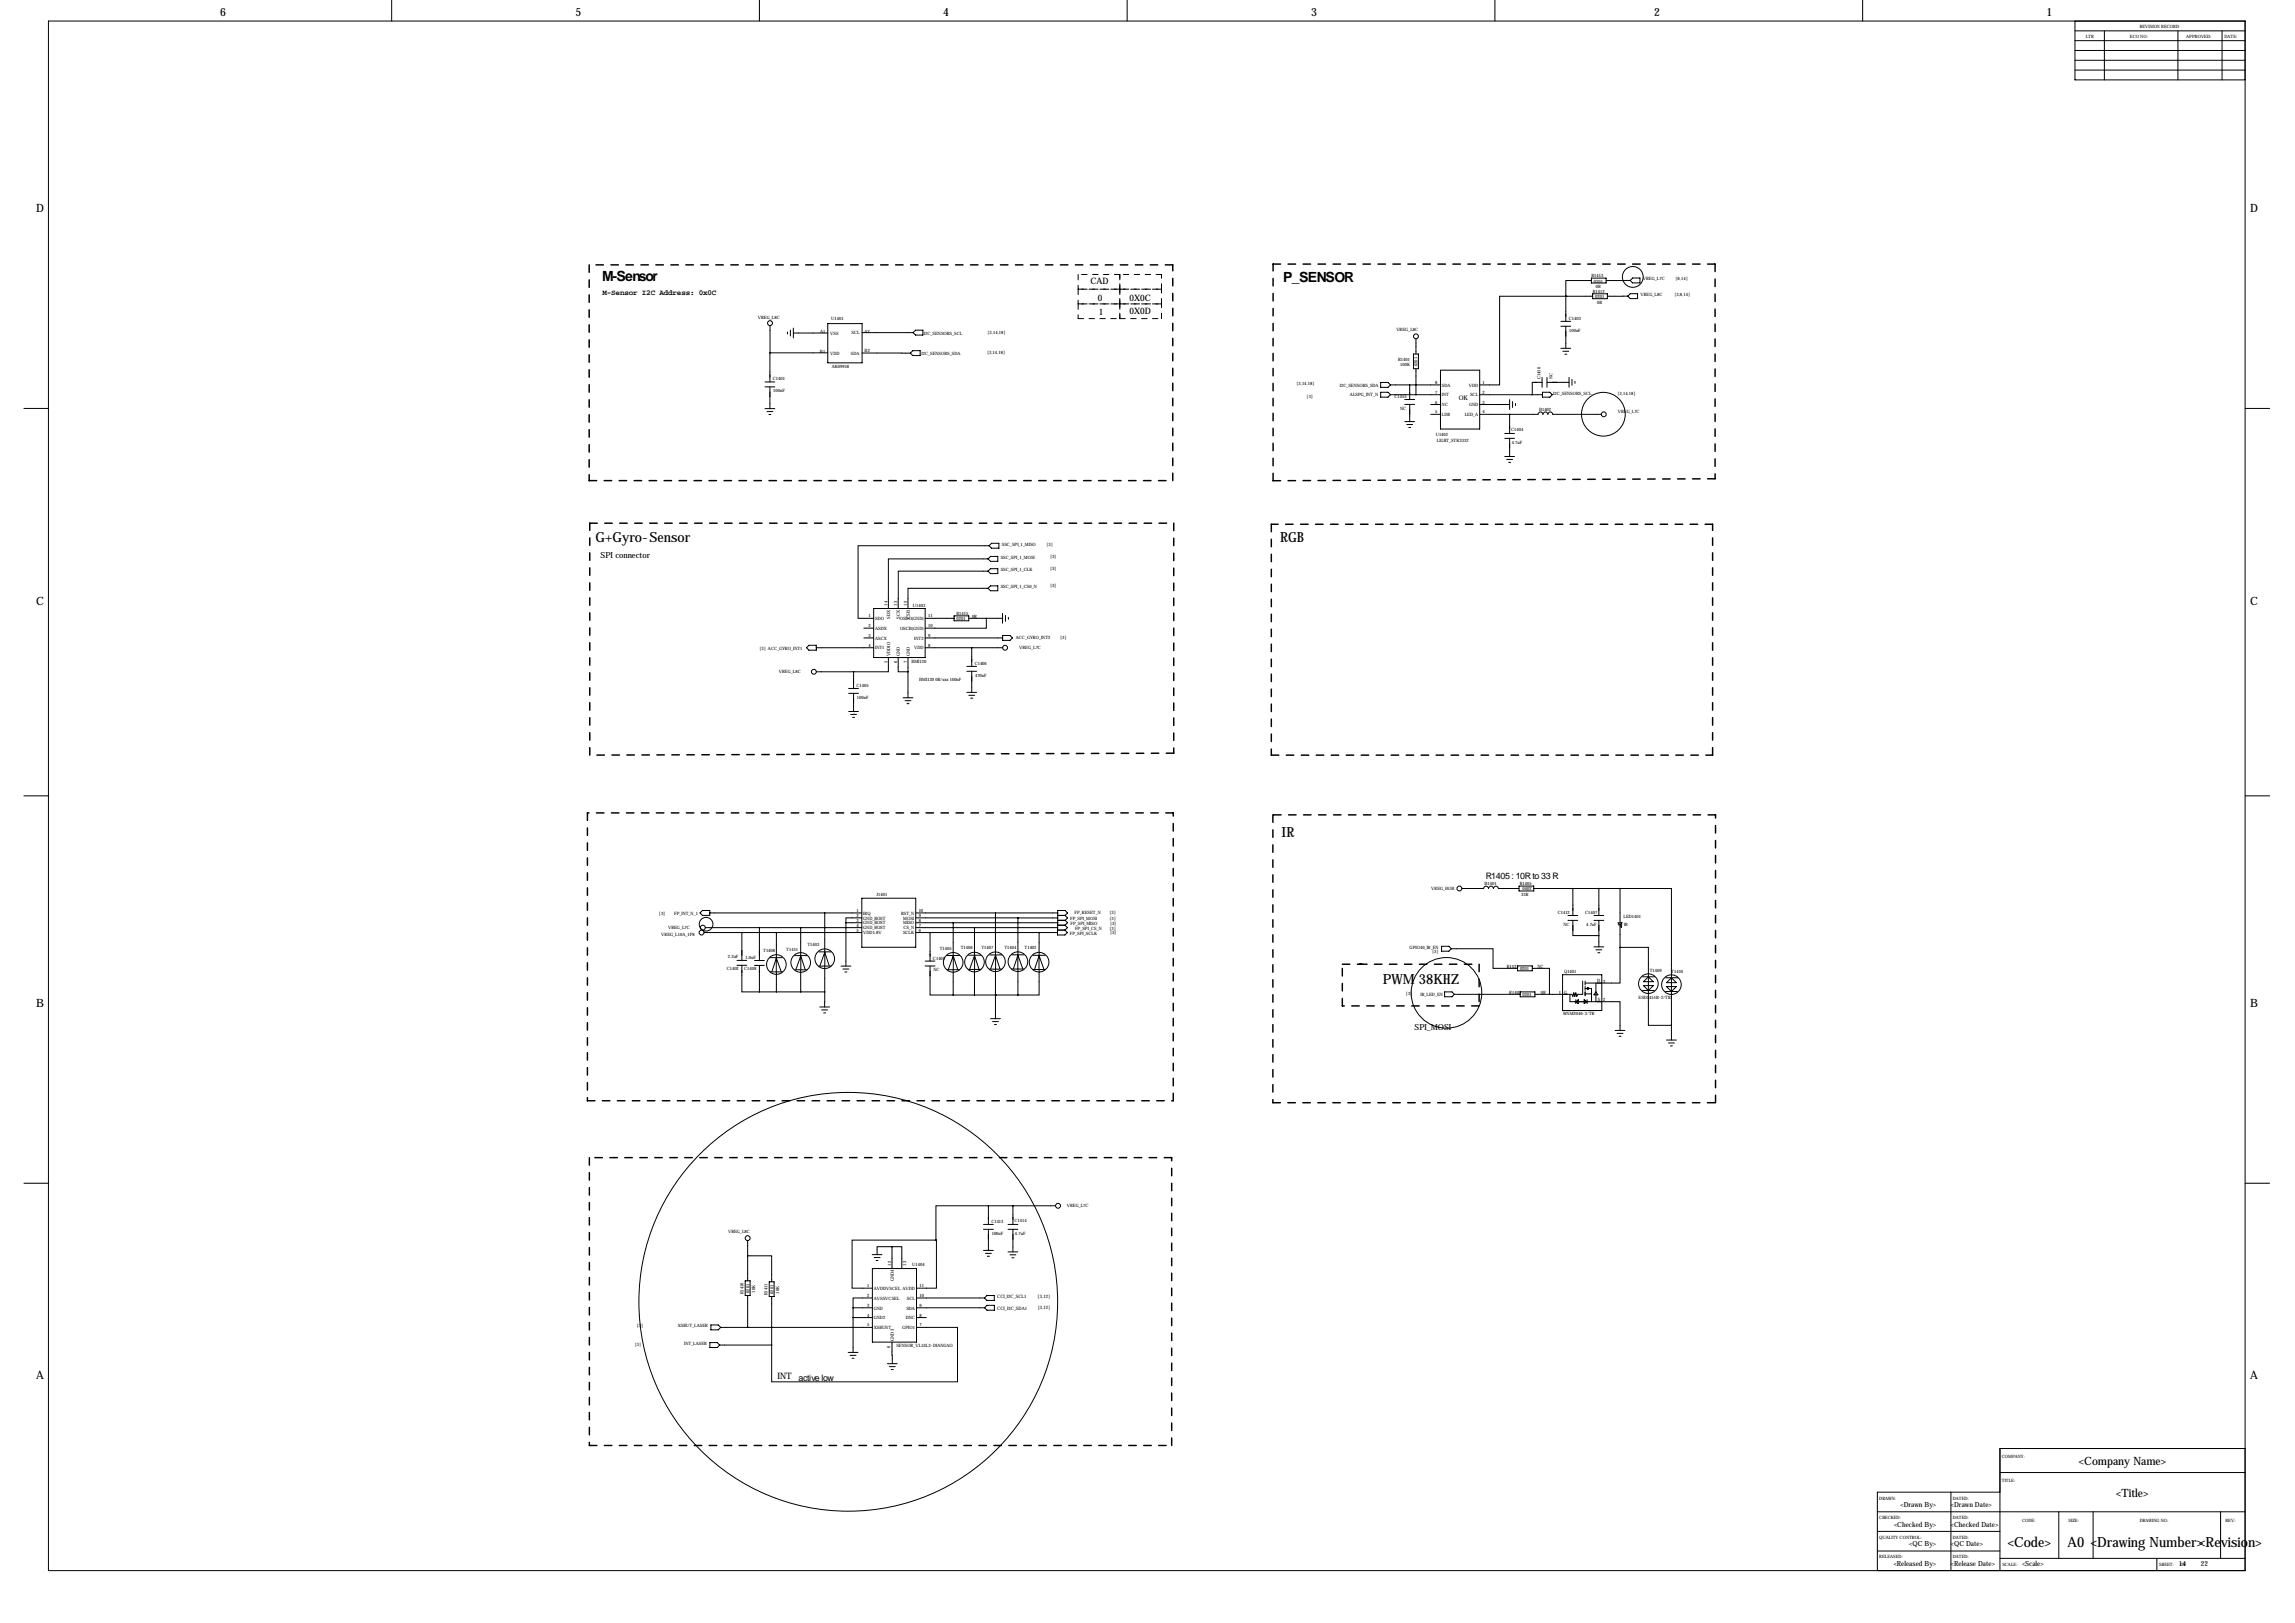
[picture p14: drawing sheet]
<svg xmlns="http://www.w3.org/2000/svg" width="1189mm" height="841mm" viewBox="0 0 1189 841" stroke-linecap="round" stroke-linejoin="round" font-family="sans-serif">
<defs><g id="words">
<g font-size="7.3">
<text x="312" y="146">M-Sensor</text>
<text x="665" y="146">P_SENSOR</text>
<text x="309" y="281">G+Gyro-Sensor</text>
<text x="663" y="281">RGB</text>
<text x="664" y="433">IR</text>
<text x="716" y="510">PWM 38KHZ</text>
<text x="1040" y="801">&lt;Code&gt;</text>
<text x="1071" y="801">A0 &lt;Drawing Number&gt;&lt;Revision&gt;</text>
</g>
<g font-size="5.9">
<text x="114" y="8">6</text>
<text x="298" y="8">5</text>
<text x="489" y="8">4</text>
<text x="679" y="8">3</text>
<text x="857" y="8">2</text>
<text x="1060" y="8">1</text>
<text x="19" y="110">D</text>
<text x="1166" y="110">D</text>
<text x="19" y="313">C</text>
<text x="1166" y="313">C</text>
<text x="19" y="521">B</text>
<text x="1166" y="521">B</text>
<text x="19" y="714">A</text>
<text x="1166" y="714">A</text>
<text x="1077" y="759">&lt;Company Name&gt;</text>
<text x="1096" y="775">&lt;Title&gt;</text>
</g>
<g font-size="4.6">
<text x="565" y="147">CAD</text>
<text x="569" y="156">0</text>
<text x="585" y="156">0X0C</text>
<text x="569" y="163">1</text>
<text x="585" y="162">0X0D</text>
<text x="770" y="455">R1405 : 10R to 33 R</text>
<text x="403" y="714">INT active low</text>
</g>
<g font-size="4.3">
<text x="311" y="289">SPI connector</text>
<text x="733" y="533">SPI_MOSI</text>
</g>
<text font-size="4" x="312" y="153">M-Sensor I2C Address: 0x0C</text>
<g font-size="3.6">
<text x="985" y="781">&lt;Drawn By&gt;</text>
<text x="1011" y="781">&lt;Drawn Date&gt;</text>
<text x="981" y="791">&lt;Checked By&gt;</text>
<text x="1011" y="791">&lt;Checked Date&gt;</text>
<text x="989" y="801">&lt;QC By&gt;</text>
<text x="1011" y="801">&lt;QC Date&gt;</text>
<text x="981" y="811">&lt;Released By&gt;</text>
<text x="1011" y="811">&lt;Release Date&gt;</text>
<text x="1047" y="811">&lt;Scale&gt;</text>
<text x="1129" y="811">14</text>
<text x="1140" y="811">22</text>
</g>
<text font-size="3.3" x="756" y="207">OK</text>
<g font-size="2.4">
<text x="517" y="672">CCI_I2C_SCL1</text>
<text x="537" y="672">[3,12]</text>
<text x="517" y="678">CCI_I2C_SDA1</text>
<text x="538" y="678">[3,12]</text>
</g>
<g font-size="2.3">
<text x="1108" y="15">REVISION RECORD</text>
<text x="1080" y="20">LTR</text>
<text x="1103" y="20">ECO NO:</text>
<text x="1133" y="20">APPROVED:</text>
<text x="1152" y="20">DATE:</text>
<text x="824" y="144">R1413</text>
<text x="826" y="146">0201</text>
<text x="827" y="149">0R</text>
<text x="851" y="145">VREG_L7C</text>
<text x="868" y="145">[8,14]</text>
<text x="825" y="152">R1412</text>
<text x="826" y="154">0201</text>
<text x="850" y="153">VREG_L8C</text>
<text x="867" y="153">[3,8,14]</text>
<text x="827" y="157">0R</text>
<text x="393" y="165">VREG_L8C</text>
<text x="431" y="166">U1401</text>
<text x="813" y="166">C1403</text>
<text x="425" y="172">A1</text>
<text x="430" y="173">VSS</text>
<text x="441" y="173">SCL</text>
<text x="448" y="172">A2</text>
<text x="479" y="173">I2C_SENSORS_SCL</text>
<text x="512" y="173">[3,14,18]</text>
<text x="723" y="172">VREG_L8C</text>
<text x="813" y="172">100nF</text>
<text x="425" y="183">B1</text>
<text x="430" y="184">VDD</text>
<text x="441" y="184">SDA</text>
<text x="448" y="182">B2</text>
<text x="477" y="184">I2C_SENSORS_SDA</text>
<text x="511" y="183">[3,14,18]</text>
<text x="431" y="191">AK09918</text>
<text x="724" y="187">R1401</text>
<text x="725" y="189">100K</text>
<text x="734" y="190" transform="rotate(-90 734 190)">0201</text>
<text x="400" y="197">C1401</text>
<text x="798" y="197" transform="rotate(-90 798 197)">C1456</text>
<text x="804" y="196" transform="rotate(-90 804 196)">NC</text>
<text x="401" y="203">100nF</text>
<text x="672" y="200">[3,14,18]</text>
<text x="694" y="200">I2C_SENSORS_SDA</text>
<text x="743" y="204">7</text>
<text x="743" y="199">8</text>
<text x="747" y="200">SDA</text>
<text x="761" y="200">VDD</text>
<text x="768" y="199">1</text>
<text x="768" y="204">2</text>
<text x="677" y="206">[3]</text>
<text x="699" y="205">ALSPG_INT_N</text>
<text x="722" y="206">C1455</text>
<text x="743" y="209">6</text>
<text x="747" y="205">INT</text>
<text x="762" y="205">SCL</text>
<text x="768" y="209">3</text>
<text x="805" y="205">I2C_SENSORS_SCL</text>
<text x="838" y="205">[3,14,18]</text>
<text x="725" y="212">NC</text>
<text x="743" y="214">5</text>
<text x="747" y="216">LDR</text>
<text x="747" y="210">NC</text>
<text x="759" y="216">LED_A</text>
<text x="761" y="210">GND</text>
<text x="768" y="214">4</text>
<text x="797" y="213">B1402</text>
<text x="838" y="214">VREG_L7C</text>
<text x="744" y="226">U1402</text>
<text x="783" y="224">C1404</text>
<text x="744" y="229">LIGHT_STK3332</text>
<text x="783" y="230">4.7uF</text>
<text x="519" y="283">SSC_SPI_1_MISO</text>
<text x="542" y="283">[3]</text>
<text x="518" y="289">SSC_SPI_1_MOSI</text>
<text x="544" y="289">[3]</text>
<text x="518" y="296">SSC_SPI_1_CLK</text>
<text x="544" y="295">[3]</text>
<text x="518" y="305">SSC_SPI_1_CS0_N</text>
<text x="544" y="304">[3]</text>
<text x="460" y="314" transform="rotate(-90 460 314)">14</text>
<text x="465" y="314" transform="rotate(-90 465 314)">13</text>
<text x="470" y="314" transform="rotate(-90 470 314)">12</text>
<text x="473" y="314">U1403</text>
<text x="450" y="320">1</text>
<text x="453" y="321">SDO</text>
<text x="461" y="320" transform="rotate(-90 461 320)">SDX</text>
<text x="466" y="321">OSDO(GND)</text>
<text x="466" y="320" transform="rotate(-90 466 320)">SCX</text>
<text x="471" y="320" transform="rotate(-90 471 320)">CSB</text>
<text x="481" y="320">11</text>
<text x="495" y="319">R1415</text>
<text x="496" y="321">0201</text>
<text x="504" y="320">0R</text>
<text x="450" y="325">2</text>
<text x="450" y="330">3</text>
<text x="453" y="326">ASDX</text>
<text x="466" y="326">OSCB(GND)</text>
<text x="481" y="325">10</text>
<text x="481" y="330">9</text>
<text x="450" y="335">4</text>
<text x="453" y="331">ASCX</text>
<text x="474" y="331">INT2</text>
<text x="481" y="335">8</text>
<text x="526" y="331">ACC_GYRO_INT2</text>
<text x="549" y="331">[3]</text>
<text x="393" y="337">[3] ACC_GYRO_INT1</text>
<text x="453" y="336">INT1</text>
<text x="461" y="340" transform="rotate(-90 461 340)">VDDIO</text>
<text x="466" y="340" transform="rotate(-90 466 340)">GND</text>
<text x="471" y="340" transform="rotate(-90 471 340)">GND</text>
<text x="474" y="336">VDD</text>
<text x="528" y="336">VREG_L7C</text>
<text x="460" y="343" transform="rotate(-90 460 343)">5</text>
<text x="465" y="343" transform="rotate(-90 465 343)">6</text>
<text x="470" y="343" transform="rotate(-90 470 343)">7</text>
<text x="472" y="344">BMI120</text>
<text x="505" y="344">C1406</text>
<text x="403" y="349">VREG_L8C</text>
<text x="476" y="352">BMI120 0R/xxx 100nF</text>
<text x="505" y="351">470nF</text>
<text x="444" y="356">C1405</text>
<text x="444" y="362">100nF</text>
<text x="741" y="461">VREG_BOB</text>
<text x="769" y="458">B1401</text>
<text x="787" y="459">R1405</text>
<text x="789" y="461">0402</text>
<text x="454" y="464">J1401</text>
<text x="788" y="464">33R</text>
<text x="341" y="474">[3]</text>
<text x="349" y="474">FP_INT_N_1</text>
<text x="444" y="472">1</text>
<text x="447" y="474">IRQ</text>
<text x="467" y="474">RST_N</text>
<text x="476" y="472">10</text>
<text x="557" y="473">FP_RESET_N</text>
<text x="575" y="474">[3]</text>
<text x="807" y="473">C1412</text>
<text x="821" y="473">C1407</text>
<text x="444" y="475">2</text>
<text x="444" y="477">3</text>
<text x="444" y="480">4</text>
<text x="447" y="476">GND_HOST</text>
<text x="447" y="479">GND_HOST</text>
<text x="468" y="479">MISO</text>
<text x="468" y="476">MOSI</text>
<text x="476" y="480">7</text>
<text x="476" y="477">8</text>
<text x="476" y="475">9</text>
<text x="554" y="477">FP_SPI_MOSI</text>
<text x="555" y="479">FP_SPI_MISO</text>
<text x="575" y="477">[3]</text>
<text x="575" y="479">[3]</text>
<text x="810" y="480">NC</text>
<text x="822" y="480">4.7uF</text>
<text x="841" y="476">LED1401</text>
<text x="841" y="480">IR</text>
<text x="343" y="485">VREG_L10A_1P8</text>
<text x="346" y="481">VREG_L7C</text>
<text x="444" y="483">5</text>
<text x="447" y="481">GND_HOST</text>
<text x="447" y="484">VDD1.8V</text>
<text x="468" y="484">SCLK</text>
<text x="468" y="481">CS_N</text>
<text x="476" y="483">6</text>
<text x="554" y="484">FP_SPI_SCLK</text>
<text x="557" y="482">FP_SPI_CS_N</text>
<text x="575" y="482">[3]</text>
<text x="575" y="484">[3]</text>
<text x="418" y="490">T1403</text>
<text x="498" y="492">T1406</text>
<text x="508" y="492">T1407</text>
<text x="520" y="492">T1404</text>
<text x="531" y="492">T1402</text>
<text x="730" y="491">GPIO40_IR_EN</text>
<text x="377" y="496">2.2uF</text>
<text x="386" y="496">1.0uF</text>
<text x="395" y="493">T1408</text>
<text x="407" y="493">T1411</text>
<text x="483" y="497">C1409</text>
<text x="487" y="492">T1405</text>
<text x="742" y="494">[3]</text>
<text x="376" y="503">C1402</text>
<text x="386" y="503">C1408</text>
<text x="484" y="503">NC</text>
<text x="780" y="501">R1431</text>
<text x="787" y="503">0201</text>
<text x="796" y="501">NC</text>
<text x="810" y="504">Q1401</text>
<text x="855" y="504">T1409</text>
<text x="827" y="509">D</text>
<text x="831" y="509">3</text>
<text x="866" y="504">T1410</text>
<text x="728" y="516">[3]</text>
<text x="736" y="516">IR_LED_EN</text>
<text x="782" y="515">R1402</text>
<text x="798" y="515">0R</text>
<text x="807" y="515">1</text>
<text x="810" y="515">G</text>
<text x="789" y="516">0201</text>
<text x="828" y="518">S</text>
<text x="831" y="519">2</text>
<text x="849" y="518">ESD5451R-2/TR</text>
<text x="810" y="526">WNM2046-3/TR</text>
<text x="553" y="625">VREG_L7C</text>
<text x="514" y="633">C1413</text>
<text x="525" y="633">C1414</text>
<text x="377" y="639">VREG_L8C</text>
<text x="514" y="640">100nF</text>
<text x="526" y="640">4.7uF</text>
<text x="462" y="656" transform="rotate(-90 462 656)">12</text>
<text x="469" y="656" transform="rotate(-90 469 656)">13</text>
<text x="473" y="656">U1404</text>
<text x="463" y="664" transform="rotate(-90 463 664)">GND4</text>
<text x="385" y="670" transform="rotate(-90 385 670)">R1410</text>
<text x="388" y="670" transform="rotate(-90 388 670)">0201</text>
<text x="391" y="670" transform="rotate(-90 391 670)">10K</text>
<text x="398" y="671" transform="rotate(-90 398 671)">R1411</text>
<text x="401" y="670" transform="rotate(-90 401 670)">0201</text>
<text x="404" y="670" transform="rotate(-90 404 670)">10K</text>
<text x="449" y="667">1</text>
<text x="449" y="672">2</text>
<text x="453" y="668">AVDDVSCEL AVDD</text>
<text x="476" y="672">10</text>
<text x="476" y="667">11</text>
<text x="449" y="677">3</text>
<text x="453" y="673">AVSSVCSEL</text>
<text x="470" y="673">SCL</text>
<text x="476" y="677">9</text>
<text x="449" y="682">4</text>
<text x="453" y="678">GND</text>
<text x="453" y="683">GND2</text>
<text x="469" y="683">DNC</text>
<text x="470" y="678">SDA</text>
<text x="476" y="682">8</text>
<text x="330" y="688">[3]</text>
<text x="351" y="688">XSHUT_LASER</text>
<text x="449" y="687">5</text>
<text x="453" y="688">XSHUNT</text>
<text x="467" y="688">GPIO1</text>
<text x="476" y="687">7</text>
<text x="463" y="694" transform="rotate(-90 463 694)">GND3</text>
<text x="329" y="697">[3]</text>
<text x="354" y="697">INT_LASER</text>
<text x="461" y="698" transform="rotate(-90 461 698)">6</text>
<text x="464" y="697">SENSOR_VL53L3-DIANGAO</text>
<text x="1037" y="755">COMPANY:</text>
<text x="1037" y="768">TITLE:</text>
<text x="974" y="777">DRAWN:</text>
<text x="1012" y="777">DATED:</text>
<text x="974" y="787">CHECKED:</text>
<text x="1012" y="787">DATED:</text>
<text x="1047" y="788">CODE:</text>
<text x="1072" y="788">SIZE:</text>
<text x="1108" y="788">DRAWING NO:</text>
<text x="1153" y="788">REV:</text>
<text x="974" y="797">QUALITY CONTROL:</text>
<text x="1012" y="797">DATED:</text>
<text x="974" y="807">RELEASED:</text>
<text x="1012" y="807">DATED:</text>
<text x="1037" y="811">SCALE:</text>
<text x="1119" y="811">SHEET:</text>
<text x="1129" y="811">OF</text>
</g>
<g font-size=".3">
<text x="470" y="364">GND</text>
<text x="503" y="361">GND</text>
<text x="442" y="370">GND</text>
<text x="512" y="651">GND</text>
</g>
</g></defs>
<g fill="none" stroke="#000" stroke-width=".52">
<path d="M203 0v11M393 0v11M584 0v11M774 0v11M965 0v11M25 11h1138v803h-1138zM1075 11v30h88M1075 16h88M1090 16v25M1128 16v25M1151 16v25M1075 26h88"/>
<path d="M1075 21h88M1075 31h88M1075 36h88M811 153h.1M811 153h-34v46h-10M811 153v13M811 153h14M824 145h-13v8M824 144h8v3h-8zM825 152h8v3h-8zM843 153h-10M844 145h-12"/>
<path d="M844 145l2-1h4v3h-4zM844 152h4v3h-4l-1-2zM399 169v14M408 172v1M409 171v3M411 172h18M411 170v5M429 168h18v20h-18zM447 172h26M474 171h4v3h-4l-1-2zM734 175v8M809 166h5"/>
<path d="M809 169h5M811 169v11M396 198h5M399 183v15M399 183h30M447 183h25M472 183l1-1h4v2h-4zM715 198h4l1 1-1 2h-4zM720 199h26M730 199v8M732 183h3v8h-3zM734 191v13"/>
<path d="M746 192h21v30h-21zM799 198h-5v6M799 196v5M801 198h12M801 196v5M809 180h5M810 182h3M811 183h1M813 196v5M814 197v3M816 198v1M12 212h13"/>
<path d="M396 212h5M396 200h5M397 213h3M398 215h1M399 200v12M715 203h4l1 1-1 2h-4zM720 204h26M728 207h5M728 209h5M728 218h5M729 220h3M730 209v9"/>
<path d="M741 210h5M741 215h5M767 215h30a1.3 1.3 0 0 1 1-2 1.3 1.3 0 0 1 1 2 1.4 1.4 0 0 1 2-2 1.3 1.3 0 0 1 1 2 1.3 1.3 0 0 1 1-2 1.3 1.3 0 0 1 1 2h26M767 204h32M767 210h15M782 207v5M782 215v10M784 208v3M785 209v1M799 203h4l1 1-1 2h-4zM1163 212h13M730 221h1"/>
<path d="M779 225h6M779 227h6M779 236h6M780 238h4M782 240h1M782 227v9M512 289h-52v26M512 296h-47v19M512 296l1-1h4v2h-4zM512 283h-68v37h9M513 288h4v3h-4l-1-2zM514 281h3v3h-3l-2-1z"/>
<path d="M453 315h26v26h-26zM494 319h8v3h-8zM512 305h-42v10M513 303h4v3h-4l-1-1zM519 318v5M521 319v3M522 320v1M419 334h4v3h-4l-1-1zM423 336h30M447 325h6M447 330h6M479 320h15"/>
<path d="M479 330h40M479 336h40M502 320h17M503 336v9M511 320v5h-32M519 329h4l1 1-1 2h-4zM423 348h19M440 357h5M440 359h5M442 348v9M442 359v10M460 341v7h-18"/>
<path d="M465 341v7h5M470 341v20M501 345h5M501 348h5M501 359h5M503 348v11M440 369h5M441 370h3M442 372h1M468 361h5M469 363h3M470 364h1"/>
<path d="M502 360h3M503 362h1M12 412h13M1163 412h13M787 459h8v2h-8zM363 473l1-1h4v2h-4zM368 473h78M427 473v41M438 478h8M438 478v22M446 475h-8v3M446 465h28v26h-28z"/>
<path d="M474 475h53M474 478h74M474 473h74M494 478v37M516 473v22l2 7M527 475v20l-2 7M527 475h21M548 474h4M548 477h4l1 1-1 1h-4v5h4l1-1-1-1M552 479l1 1-1 2M552 474l1 1-1 2h-4M552 474l1-1-1-1h-4v7"/>
<path d="M757 460h12a1.3 1.3 0 0 1 1-1 1.3 1.3 0 0 1 1 1 1.3 1.3 0 0 1 1-1 1.3 1.3 0 0 1 2 1 1.3 1.3 0 0 1 1-1 1.3 1.3 0 0 1 1 1h11M795 460h44M812 474h5M812 477h5M815 477v8h13M815 460v14M826 474h5M826 477h5M828 460v14M828 477v13M838 478h2l-1 1zM838 479h2"/>
<path d="M839 460h27v79M839 460v18M839 479v12M839 479l1 1M839 480h1M840 480h.1M365 483h81M365 480h81M382 497h5M384 483v14M391 498h5M393 480v18"/>
<path d="M399 496h6M402 496l3 7M402 483v31M402 496l-2 7M412 495h6M415 480v34M424 493h7M427 493l3 7M427 493l-2 7M474 480h74M474 483h74M479 498h5"/>
<path d="M482 483v15M491 495h6M502 495h6M505 480v35M513 495h6M524 495h6M535 495h6M538 495l3 7M538 483v32h-11M538 495l-2 7M548 482h4M747 490h4l1 1-1 2h-4z"/>
<path d="M752 491h21v11h13M826 490h5M827 492h3M828 494h1M839 491v18h-18M839 491h15v40h12M382 500h5M384 500v14h9M391 500h5M393 500v14M393 514h34M399 503h6"/>
<path d="M412 502h6M417 502l-2-7-3 7M424 500h7M427 514v8M436 500h5M437 502h3M438 503h1M479 500h5M482 500v15h12M491 502h6M494 515h33M496 502l-2-7-3 7"/>
<path d="M502 502h6M507 502l-2-7-3 7M513 502h6M513 502l3-7v7M516 515h.1M516 502v26M524 502h6M527 502v-7l3 7M527 502v13M535 502h6M748 514h4l1 1-1 1h-4zM753 515h35"/>
<path d="M786 500h8v3h-8zM788 514h7v2h-7zM794 502h9v13M809 505h21v18h-21zM813 515v4h26v15M816 519l2-1v2zM816 518v2M820 508v7h-3v1l-1-2v2l-1-2v2l-1-1h-19M821 518l1 1-1 1zM821 508v2M821 511v2M821 514v2"/>
<path d="M821 512h3v7M821 515h3M822 512l1-1v2zM822 518v2M827 514l1 1h-2zM827 509v10M851 506h6M851 513h6M851 508l3-2 2 2zM851 511h5l-2 2zM854 515h.1M863 506h6"/>
<path d="M863 514h6M863 509l3-3 2 3zM863 511h5l-2 3zM866 515h.1M425 522h5M426 523h3M427 525h1M513 528h5M514 529h3M515 531h1M837 534h5M838 535h3"/>
<path d="M839 537h1M863 539h5M864 540h3M865 542h1M12 613h13M1163 613h13M509 634h6M509 637h6M512 625h-27v17M512 625v9M512 637v11M512 625h35"/>
<path d="M522 634h5M522 637h5M525 625v9M525 637v11M387 650h13v14M387 643v20M452 650h5M452 657h23v38h-23zM453 651h3M454 653h1M462 646h5v11M462 646v11"/>
<path d="M462 646h-8v4M485 642h-44v25h11M485 642v25h-10M509 648h6M510 649h4M512 651h1M522 648h5M523 650h3M524 651h1M386 663h3v8h-3zM387 671v17M398 664h3v8h-3z"/>
<path d="M400 672v25M442 677h10M442 677v24M452 672h-10v5M475 672h35M475 677h35M511 671h4v3h-4l-1-2zM511 676h4v3h-4l-1-2zM368 695h4l1 2-1 1h-4zM368 686h4l1 2-1 1h-4zM373 697h27M373 688h79"/>
<path d="M442 682h10M462 695v11M475 688h21v28h-96v-19M475 682h5M439 701h5M440 702h3M441 704h1M460 706h5M461 708h3M462 709h1M1163 750h-127v64M1011 773v41"/>
<path d="M1036 763h127M1036 773h-63v41M973 783h190M973 793h63M1066 783v24M1084 783v24M1150 783v24M973 803h63M1036 807h127M1117 807v7"/>
<circle cx="846" cy="143" r="5"/>
<circle cx="399" cy="167" r="1.3"/>
<circle cx="734" cy="174" r="1.3"/>
<circle cx="831" cy="215" r="11"/>
<circle cx="831" cy="215" r="1.3"/>
<circle cx="521" cy="336" r="1.3"/>
<circle cx="422" cy="348" r="1.3"/>
<circle cx="366" cy="479" r="4"/>
<circle cx="756" cy="460" r="1.3"/>
<circle cx="363" cy="483" r="1.3"/>
<circle cx="364" cy="480" r="1.3"/>
<circle cx="402" cy="500" r="5"/>
<circle cx="415" cy="499" r="5"/>
<circle cx="427" cy="497" r="5"/>
<circle cx="494" cy="498" r="5"/>
<circle cx="505" cy="498" r="5"/>
<circle cx="516" cy="498" r="5"/>
<circle cx="527" cy="498" r="5"/>
<circle cx="538" cy="498" r="5"/>
<circle cx="749" cy="514" r="18"/>
<circle cx="854" cy="510" r="5"/>
<circle cx="866" cy="510" r="5"/>
<circle cx="548" cy="625" r="1.3"/>
<circle cx="387" cy="641" r="1.3"/>
<circle cx="439" cy="674" r="108"/>
</g>
<g fill="none" stroke="#000" stroke-width=".52" stroke-dasharray="2.8 2.8">
<path d="M558 142v8M558 150h22M558 150v7M558 157h22M558 157v8M580 150v-8M580 142h-22M580 142v8M580 150h22M580 157v-7M580 150h-22M580 150v7"/>
<path d="M580 157h22M580 157h-22M580 157v8M602 150v-8M602 142h-22M602 157v-7M602 150h-22M602 157h-22M558 165h22M580 165v-8M580 165h22M602 165v-8"/>
</g>
<g fill="none" stroke="#000" stroke-width=".76" stroke-dasharray="3.9 3.9">
<path d="M305 137v112M608 137h-303M659 137h229M888 137v111M305 249h303M608 249v-112M659 249v-112M888 248l-229 1M306 271h302M608 271v119M659 272v119M887 272h-228"/>
<path d="M306 391v-120M608 390l-302 1M659 391h228M887 391v-119M304 421v149M608 421h-304M659 422v149M889 422h-230M695 499h11M704 499h62M766 499v22M695 521v-22"/>
<path d="M766 521h-71M304 570h304M608 570v-149M659 571h230M889 571v-149M305 600v149M607 600h-302M305 749h302M607 749v-149"/>
</g>
<path d="M733 204a.5 .5 0 0 0 1 0 .5 .5 0 0 0-1 0z" fill="#000" stroke="#000" stroke-width=".63"/>
<use href="#words"/>
</svg>
